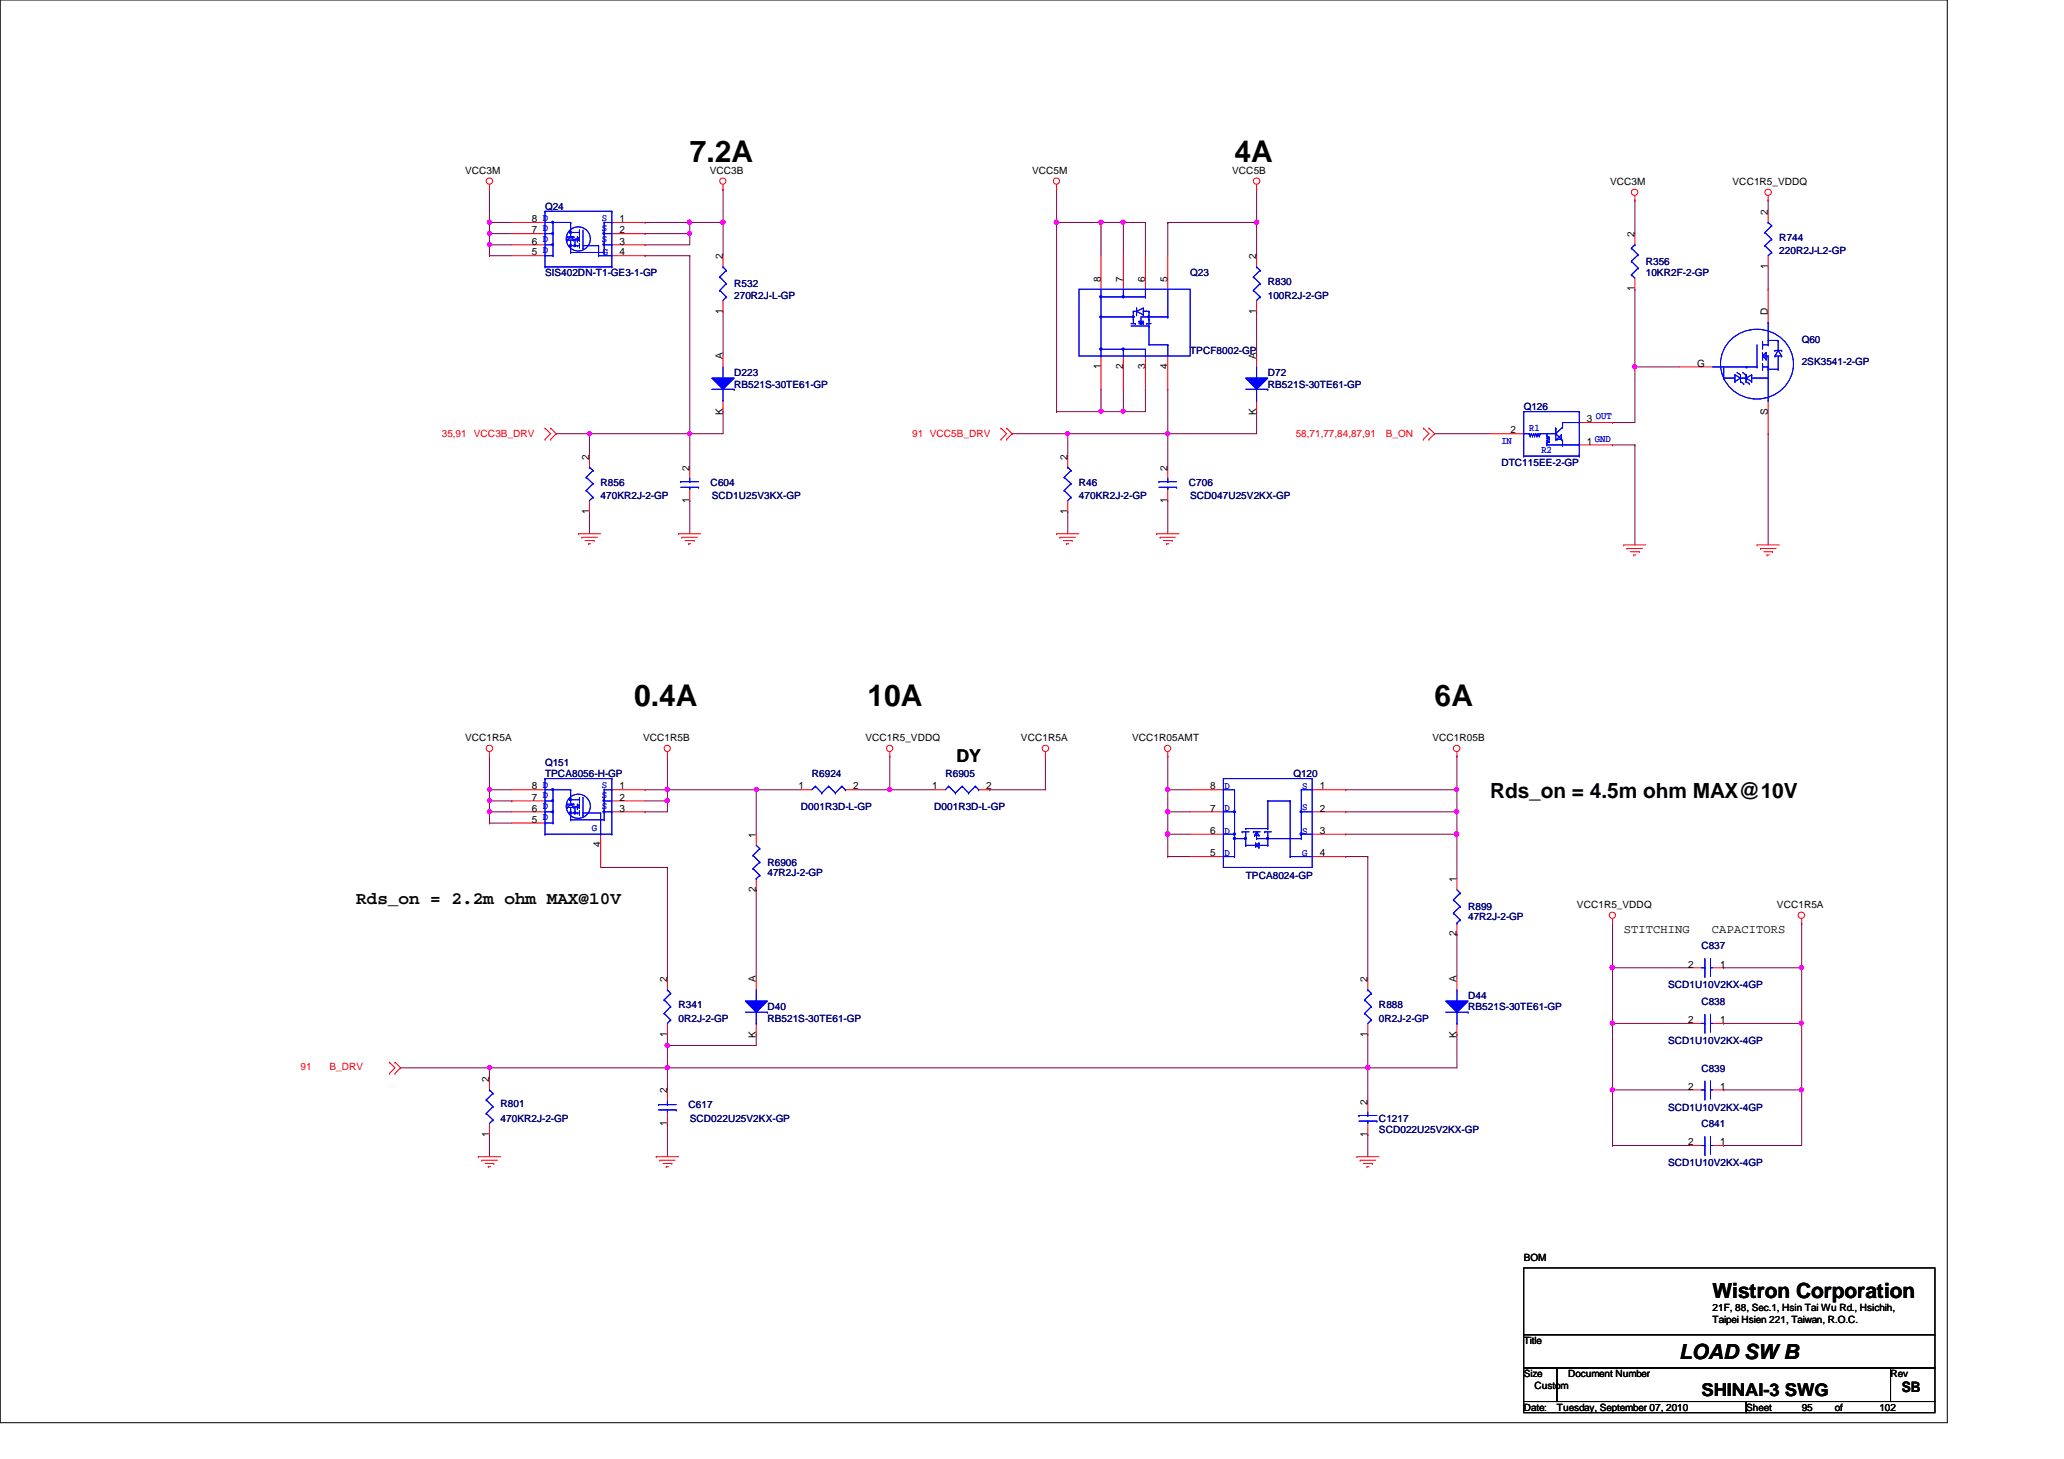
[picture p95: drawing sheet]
<svg xmlns="http://www.w3.org/2000/svg" width="297mm" height="210mm" viewBox="0 0 297 210" stroke-linecap="round" stroke-linejoin="round" font-family="sans-serif">
<defs><g id="words">
<g font-size="4.3">
<text x="99.3" y="23.2">7.2A</text>
<text x="177.7" y="23.2">4A</text>
<text x="91.3" y="101.6">0.4A</text>
<text x="124.8" y="101.6">10A</text>
<text x="206.5" y="101.6">6A</text>
</g>
<g font-size="3">
<text x="214.5" y="114.8">Rds_on = 4.5m ohm MAX@10V</text>
<text x="246.5" y="186.8">Wistron Corporation</text>
<text x="241.7" y="195.6">LOAD SW B</text>
</g>
<g font-size="2.5">
<text x="137.7" y="109.6">DY</text>
<text x="51.3" y="130.1">Rds_on = 2.2m ohm MAX@10V</text>
<text x="244.9" y="200.8">SHINAI-3 SWG</text>
</g>
<text font-size="2.1" x="273.7" y="200.3">SB</text>
<g font-size="1.7">
<text x="233.7" y="134.2">STITCHING</text>
<text x="246.4" y="134.2">CAPACITORS</text>
</g>
<g font-size="1.4">
<text x="66.9" y="25">VCC3M</text>
<text x="102.1" y="25">VCC3B</text>
<text x="148.5" y="25">VCC5M</text>
<text x="177.3" y="25">VCC5B</text>
<text x="231.7" y="26.6">VCC3M</text>
<text x="249.3" y="26.6">VCC1R5_VDDQ</text>
<text x="76.5" y="35.2">6</text>
<text x="76.5" y="33.6">7</text>
<text x="76.5" y="32">8 D</text>
<text x="89.2" y="32">1</text>
<text x="89.2" y="33.6">2</text>
<text x="89.2" y="35.2">3</text>
<text x="235.2" y="34.1" transform="rotate(-90 235.2 34.1)">2</text>
<text x="254.4" y="30.9" transform="rotate(-90 254.4 30.9)">2</text>
<text x="76.5" y="36.7">5 D</text>
<text x="89.2" y="36.7">4</text>
<text x="104" y="37.3" transform="rotate(-90 104 37.3)">2</text>
<text x="158.4" y="40.5" transform="rotate(-90 158.4 40.5)">8</text>
<text x="161.6" y="40.5" transform="rotate(-90 161.6 40.5)">7</text>
<text x="164.8" y="40.5" transform="rotate(-90 164.8 40.5)">6</text>
<text x="168" y="40.5" transform="rotate(-90 168 40.5)">5</text>
<text x="180.8" y="37.3" transform="rotate(-90 180.8 37.3)">2</text>
<text x="235.2" y="41.9" transform="rotate(-90 235.2 41.9)">1</text>
<text x="254.4" y="38.7" transform="rotate(-90 254.4 38.7)">1</text>
<text x="104" y="45.1" transform="rotate(-90 104 45.1)">1</text>
<text x="180.8" y="45.1" transform="rotate(-90 180.8 45.1)">1</text>
<text x="254.4" y="45.3" transform="rotate(-90 254.4 45.3)">D</text>
<text x="104" y="51.7" transform="rotate(-90 104 51.7)">A</text>
<text x="158.4" y="53.1" transform="rotate(-90 158.4 53.1)">1</text>
<text x="161.6" y="53.1" transform="rotate(-90 161.6 53.1)">2</text>
<text x="164.8" y="53.1" transform="rotate(-90 164.8 53.1)">3</text>
<text x="168" y="53.1" transform="rotate(-90 168 53.1)">4</text>
<text x="180.8" y="51.7" transform="rotate(-90 180.8 51.7)">A</text>
<text x="244.3" y="52.7">G</text>
<text x="104" y="59.7" transform="rotate(-90 104 59.7)">K</text>
<text x="180.8" y="59.7" transform="rotate(-90 180.8 59.7)">K</text>
<text x="254.4" y="59.7" transform="rotate(-90 254.4 59.7)">S</text>
<text x="217.4" y="62.4">2</text>
<text x="228.4" y="64">1</text>
<text x="228.4" y="60.7">3</text>
<text x="84.8" y="66.1" transform="rotate(-90 84.8 66.1)">2</text>
<text x="99.2" y="67.7" transform="rotate(-90 99.2 67.7)">2</text>
<text x="153.6" y="66.1" transform="rotate(-90 153.6 66.1)">2</text>
<text x="168" y="67.7" transform="rotate(-90 168 67.7)">2</text>
<text x="84.8" y="73.9" transform="rotate(-90 84.8 73.9)">1</text>
<text x="99.2" y="72.3" transform="rotate(-90 99.2 72.3)">1</text>
<text x="153.6" y="73.9" transform="rotate(-90 153.6 73.9)">1</text>
<text x="168" y="72.3" transform="rotate(-90 168 72.3)">1</text>
<text x="66.9" y="106.6">VCC1R5A</text>
<text x="92.5" y="106.6">VCC1R5B</text>
<text x="124.5" y="106.6">VCC1R5_VDDQ</text>
<text x="146.9" y="106.6">VCC1R5A</text>
<text x="162.9" y="106.6">VCC1R05AMT</text>
<text x="206.2" y="106.6">VCC1R05B</text>
<text x="76.5" y="113.6">8 D</text>
<text x="89.2" y="113.6">1</text>
<text x="114.9" y="113.6">1</text>
<text x="122.8" y="113.6">2</text>
<text x="134.2" y="113.6">1</text>
<text x="141.9" y="113.6">2</text>
<text x="174.2" y="113.6">8</text>
<text x="189.9" y="113.6">1</text>
<text x="76.5" y="118.4">5</text>
<text x="76.5" y="116.8">6 D</text>
<text x="76.5" y="115.2">7</text>
<text x="89.2" y="115.2">2</text>
<text x="89.2" y="116.8">3</text>
<text x="174.2" y="120">6</text>
<text x="174.2" y="116.8">7</text>
<text x="189.9" y="116.8">2</text>
<text x="189.9" y="120">3</text>
<text x="86.4" y="121.9" transform="rotate(-90 86.4 121.9)">4</text>
<text x="108.8" y="120.5" transform="rotate(-90 108.8 120.5)">1</text>
<text x="174.2" y="123.2">5</text>
<text x="189.9" y="123.2">4</text>
<text x="108.8" y="128.3" transform="rotate(-90 108.8 128.3)">2</text>
<text x="209.6" y="126.9" transform="rotate(-90 209.6 126.9)">1</text>
<text x="226.9" y="130.6">VCC1R5_VDDQ</text>
<text x="255.7" y="130.6">VCC1R5A</text>
<text x="209.6" y="134.7" transform="rotate(-90 209.6 134.7)">2</text>
<text x="96" y="141.3" transform="rotate(-90 96 141.3)">2</text>
<text x="108.8" y="141.3" transform="rotate(-90 108.8 141.3)">A</text>
<text x="196.8" y="141.3" transform="rotate(-90 196.8 141.3)">2</text>
<text x="209.6" y="141.3" transform="rotate(-90 209.6 141.3)">A</text>
<text x="242.9" y="139.2">2</text>
<text x="247.6" y="139.2">1</text>
<text x="96" y="149.1" transform="rotate(-90 96 149.1)">1</text>
<text x="108.8" y="149.3" transform="rotate(-90 108.8 149.3)">K</text>
<text x="196.8" y="149.1" transform="rotate(-90 196.8 149.1)">1</text>
<text x="209.6" y="149.3" transform="rotate(-90 209.6 149.3)">K</text>
<text x="242.9" y="147.2">2</text>
<text x="247.6" y="147.2">1</text>
<text x="70.4" y="155.7" transform="rotate(-90 70.4 155.7)">2</text>
<text x="96" y="161.9" transform="rotate(-90 96 161.9)">1</text>
<text x="96" y="157.3" transform="rotate(-90 96 157.3)">2</text>
<text x="196.8" y="158.9" transform="rotate(-90 196.8 158.9)">2</text>
<text x="242.9" y="156.8">2</text>
<text x="247.6" y="156.8">1</text>
<text x="70.4" y="163.5" transform="rotate(-90 70.4 163.5)">1</text>
<text x="196.8" y="163.5" transform="rotate(-90 196.8 163.5)">1</text>
<text x="242.9" y="164.8">2</text>
<text x="247.6" y="164.8">1</text>
<text x="219.3" y="181.4">BOM</text>
<text x="246.5" y="188.6">21F, 88, Sec.1, Hsin Tai Wu Rd., Hsichih,</text>
<text x="246.5" y="190.3">Taipei Hsien 221, Taiwan, R.O.C.</text>
<text x="219.3" y="193.4">Title</text>
<text x="219.3" y="198.2">Size</text>
<text x="219.3" y="203">Date:</text>
<text x="220.8" y="199.8">Custom</text>
<text x="224.1" y="203">Tuesday, September 07, 2010</text>
<text x="225.7" y="198.2">Document Number</text>
<text x="251.3" y="203">Sheet</text>
<text x="259.3" y="203">95</text>
<text x="264.1" y="203">of</text>
<text x="270.5" y="203">102</text>
<text x="272.1" y="198.2">Rev</text>
</g>
<g font-size="1.4" fill="#00f">
<text x="78.1" y="34.8">D</text>
<text x="78.1" y="33.2">D</text>
<text x="78.1" y="31.7">D</text>
<text x="86.6" y="31.7">S</text>
<text x="86.6" y="33.2">S</text>
<text x="86.6" y="34.8">S</text>
<text x="78.1" y="36.4">D</text>
<text x="86.8" y="36.7">G</text>
<text x="216.1" y="63.9">IN</text>
<text x="220.1" y="62">R1</text>
<text x="221.8" y="65.2">R2</text>
<text x="229.5" y="63.6">GND</text>
<text x="229.7" y="60.2">OUT</text>
<text x="78.1" y="113.4">D</text>
<text x="86.6" y="113.4">S</text>
<text x="176.2" y="113.5">D</text>
<text x="187.4" y="113.5">S</text>
<text x="78.1" y="118">D</text>
<text x="78.1" y="114.8">D</text>
<text x="78.1" y="116.4">D</text>
<text x="85.2" y="119.6">G</text>
<text x="86.6" y="114.8">S</text>
<text x="86.6" y="116.4">S</text>
<text x="176.2" y="116.7">D</text>
<text x="176.2" y="119.9">D</text>
<text x="187.4" y="116.5">S</text>
<text x="187.4" y="119.9">S</text>
<text x="176.2" y="123.1">D</text>
<text x="187.4" y="123.1">G</text>
</g>
<g font-size="1.4" fill="#000080">
<text x="78.4" y="30.1">Q24</text>
<text x="256.1" y="34.6">R744</text>
<text x="78.4" y="39.8">SIS402DN-T1-GE3-1-GP</text>
<text x="105.7" y="41.4">R532</text>
<text x="171.3" y="39.8">Q23</text>
<text x="182.5" y="41">R830</text>
<text x="236.9" y="38.1">R356</text>
<text x="236.9" y="39.8">10KR2F-2-GP</text>
<text x="256.1" y="36.6">220R2J-L2-GP</text>
<text x="105.7" y="43">270R2J-L-GP</text>
<text x="182.5" y="43">100R2J-2-GP</text>
<text x="171.3" y="51">TPCF8002-GP</text>
<text x="259.3" y="49.4">Q60</text>
<text x="259.3" y="52.6">2SK3541-2-GP</text>
<text x="105.7" y="54.1">D223</text>
<text x="105.7" y="55.8">RB521S-30TE61-GP</text>
<text x="182.5" y="54.1">D72</text>
<text x="182.5" y="55.8">RB521S-30TE61-GP</text>
<text x="219.3" y="59">Q126</text>
<text x="86.4" y="69.8">R856</text>
<text x="86.4" y="71.8">470KR2J-2-GP</text>
<text x="102.3" y="69.8">C604</text>
<text x="102.4" y="71.8">SCD1U25V3KX-GP</text>
<text x="155.3" y="69.8">R46</text>
<text x="155.3" y="71.8">470KR2J-2-GP</text>
<text x="171.1" y="69.8">C706</text>
<text x="171.3" y="71.8">SCD047U25V2KX-GP</text>
<text x="216.1" y="67">DTC115EE-2-GP</text>
<text x="78.4" y="110.2">Q151</text>
<text x="78.4" y="111.8">TPCA8056-H-GP</text>
<text x="116.8" y="111.8">R6924</text>
<text x="136.1" y="111.8">R6905</text>
<text x="186.1" y="111.8">Q120</text>
<text x="115.3" y="116.6">D001R3D-L-GP</text>
<text x="134.4" y="116.6">D001R3D-L-GP</text>
<text x="110.4" y="124.6">R6906</text>
<text x="110.4" y="126">47R2J-2-GP</text>
<text x="179.3" y="126.5">TPCA8024-GP</text>
<text x="211.3" y="131">R899</text>
<text x="211.3" y="132.4">47R2J-2-GP</text>
<text x="244.9" y="136.6">C837</text>
<text x="211.3" y="143.8">D44</text>
<text x="240.1" y="142.2">SCD1U10V2KX-4GP</text>
<text x="97.7" y="145">R341</text>
<text x="97.7" y="147">0R2J-2-GP</text>
<text x="110.4" y="145.4">D40</text>
<text x="110.4" y="147">RB521S-30TE61-GP</text>
<text x="198.5" y="145">R888</text>
<text x="198.5" y="147">0R2J-2-GP</text>
<text x="211.3" y="145.4">RB521S-30TE61-GP</text>
<text x="244.9" y="144.6">C838</text>
<text x="240.1" y="150.2">SCD1U10V2KX-4GP</text>
<text x="244.9" y="154.2">C839</text>
<text x="72" y="159.3">R801</text>
<text x="72" y="161.4">470KR2J-2-GP</text>
<text x="99.1" y="159.5">C617</text>
<text x="99.3" y="161.4">SCD022U25V2KX-GP</text>
<text x="198.5" y="161.4">C1217</text>
<text x="240.1" y="159.8">SCD1U10V2KX-4GP</text>
<text x="198.5" y="163">SCD022U25V2KX-GP</text>
<text x="240.1" y="167.8">SCD1U10V2KX-4GP</text>
<text x="244.9" y="162.2">C841</text>
</g>
<g font-size="1.4" fill="#f00">
<text x="63.6" y="62.8">35,91</text>
<text x="68.2" y="62.8">VCC3B_DRV</text>
<text x="131.3" y="62.8">91 VCC5B_DRV</text>
<text x="186.5" y="62.8">58,71,77,84,87,91</text>
<text x="199.4" y="62.8">B_ON</text>
<text x="43.3" y="154">91</text>
<text x="47.4" y="154">B_DRV</text>
</g>
</g></defs>
<path d="M0 0h280.2v204.7h-280.2z" fill="none" stroke="#000" stroke-width=".14"/>
<path d="M70.4 33.6h.1M70.4 33.6v1.6" fill="none" stroke="#800040" stroke-width=".14"/>
<circle cx="70.4" cy="35.2" r=".3" fill="#f0f"/>
<circle cx="70.4" cy="35.2" r=".3" fill="none" stroke="#f0f" stroke-width=".14"/>
<circle cx="70.4" cy="33.6" r=".3" fill="#f0f"/>
<circle cx="70.4" cy="33.6" r=".3" fill="none" stroke="#f0f" stroke-width=".14"/>
<path d="M104.1 32h.1M104.1 32v4.8" fill="none" stroke="#800040" stroke-width=".14"/>
<circle cx="104" cy="32" r=".32" fill="#f0f"/>
<circle cx="104" cy="32" r=".32" fill="none" stroke="#f0f" stroke-width=".14"/>
<path d="M70.4 153.6h.1M70.4 153.6v1.6M96.1 150.4h.1M96.1 150.4v3.2" fill="none" stroke="#800040" stroke-width=".14"/>
<circle cx="96" cy="150.4" r=".31" fill="#f0f"/>
<circle cx="96" cy="150.4" r=".31" fill="none" stroke="#f0f" stroke-width=".14"/>
<path d="M70.4 108.8h.1M70.4 108.8v4.8M108.8 113.6h.1M108.8 113.6v6.4M108.8 128h.1M108.8 128v12.8" fill="none" stroke="#800040" stroke-width=".14"/>
<circle cx="70.4" cy="113.6" r=".3" fill="#f0f"/>
<circle cx="70.4" cy="113.6" r=".3" fill="none" stroke="#f0f" stroke-width=".14"/>
<path d="M96.1 153.6h.1M96.1 153.6h100.7" fill="none" stroke="#800040" stroke-width=".14"/>
<circle cx="196.8" cy="153.6" r=".3" fill="#f0f"/>
<circle cx="196.8" cy="153.6" r=".3" fill="none" stroke="#f0f" stroke-width=".14"/>
<circle cx="96" cy="153.6" r=".31" fill="#f0f"/>
<circle cx="96" cy="153.6" r=".31" fill="none" stroke="#f0f" stroke-width=".14"/>
<path d="M70.4 153.6h.1M70.4 153.6h25.7" fill="none" stroke="#800040" stroke-width=".14"/>
<circle cx="70.4" cy="153.6" r=".3" fill="#f0f"/>
<circle cx="70.4" cy="153.6" r=".3" fill="none" stroke="#f0f" stroke-width=".14"/>
<path d="M96.1 113.6h.1M96.1 113.6h12.7M57.7 153.6h.1M57.7 153.6h12.7M70.4 163.2h.1M70.4 163.2v3.2" fill="none" stroke="#800040" stroke-width=".14"/>
<circle cx="108.8" cy="113.6" r=".3" fill="#f0f"/>
<circle cx="108.8" cy="113.6" r=".3" fill="none" stroke="#f0f" stroke-width=".14"/>
<path d="M161.7 32h.1M161.7 32v4.8M158.5 59.2h.1M158.5 59.2h3.2M180.8 44.8h.1M180.8 44.8v6.4M153.7 62.4h.1M153.7 62.4v3.2" fill="none" stroke="#800040" stroke-width=".14"/>
<circle cx="158.5" cy="59.2" r=".3" fill="#f0f"/>
<circle cx="158.5" cy="59.2" r=".3" fill="none" stroke="#f0f" stroke-width=".14"/>
<path d="M152.1 32h.1M152.1 32h6.4M158.5 32h.1M158.5 32v4.8M180.8 32h.1M180.8 32v4.8M161.7 56h.1M161.7 56v3.2" fill="none" stroke="#800040" stroke-width=".14"/>
<circle cx="180.8" cy="32" r=".31" fill="#f0f"/>
<circle cx="180.8" cy="32" r=".31" fill="none" stroke="#f0f" stroke-width=".14"/>
<path d="M158.5 32h.1M158.5 32h3.2" fill="none" stroke="#800040" stroke-width=".14"/>
<circle cx="158.4" cy="32" r=".31" fill="#f0f"/>
<circle cx="158.4" cy="32" r=".31" fill="none" stroke="#f0f" stroke-width=".14"/>
<path d="M152.1 27.2h.1M152.1 32h.1M152.1 27.2v32" fill="none" stroke="#800040" stroke-width=".14"/>
<circle cx="152" cy="32" r=".32" fill="#f0f"/>
<circle cx="152" cy="32" r=".32" fill="none" stroke="#f0f" stroke-width=".14"/>
<path d="M153.7 62.4h.1M153.7 62.4h14.4" fill="none" stroke="#800040" stroke-width=".14"/>
<circle cx="168" cy="62.4" r=".31" fill="#f0f"/>
<circle cx="168" cy="62.4" r=".31" fill="none" stroke="#f0f" stroke-width=".14"/>
<circle cx="153.6" cy="62.4" r=".3" fill="#f0f"/>
<circle cx="153.6" cy="62.4" r=".3" fill="none" stroke="#f0f" stroke-width=".14"/>
<g fill="none" stroke="#800040" stroke-width=".14">
<path d="M164.8 32h.1M164.8 32v4.8M168.1 32h.1M168.1 32v4.8M161.7 59.2h.1M161.7 59.2h3.1M145.7 62.4h.1M145.7 62.4h8M153.7 73.6h.1M153.7 73.6v3.2M168.1 72h.1M168.1 62.4h.1"/>
<path d="M168.1 62.4v4.8M168.1 72v4.8"/>
</g>
<circle cx="161.6" cy="59.2" r=".3" fill="#f0f"/>
<circle cx="161.6" cy="59.2" r=".3" fill="none" stroke="#f0f" stroke-width=".14"/>
<path d="M161.7 32h.1M161.7 32h3.1M164.8 56h.1M164.8 56v3.2" fill="none" stroke="#800040" stroke-width=".14"/>
<circle cx="161.6" cy="32" r=".31" fill="#f0f"/>
<circle cx="161.6" cy="32" r=".31" fill="none" stroke="#f0f" stroke-width=".14"/>
<g fill="none" stroke="#800040" stroke-width=".14">
<path d="M168.1 32h.1M180.8 27.2h.1M180.8 27.2v4.8h-12.7M104.1 59.2h.1M104.1 59.2v3.2h-4.8M152.1 59.2h.1M158.5 56h.1M158.5 56v3.2h-6.4M168.1 56h.1M168.1 56v6.4M180.8 59.2h.1M180.8 59.2v3.2h-12.7"/>
<path d="M80 62.4h.1M80 62.4h4.8M84.8 62.4h.1M84.8 73.6h.1M84.8 62.4v3.2M84.8 73.6v3.2M99.3 72h.1M99.3 62.4h.1M99.3 72v4.8M168.1 62.4h.1M168.1 116.8h.1M168.1 116.8v3.2"/>
<path d="M209.7 134.4h.1M209.7 134.4v6.4M209.7 148.8h.1M209.7 148.8v4.8"/>
</g>
<circle cx="168" cy="116.8" r=".31" fill="#f0f"/>
<circle cx="168" cy="116.8" r=".31" fill="none" stroke="#f0f" stroke-width=".14"/>
<g fill="none" stroke="#800040" stroke-width=".14">
<path d="M168.1 113.6h.1M168.1 108.8h.1M168.1 116.8h.1M168.1 113.6h3.2M168.1 108.8v8M168.1 116.8h3.2M168.1 123.2h.1M168.1 120h.1M168.1 123.2h3.2M168.1 120h3.2M96.1 150.4h.1M96.1 148.8h.1"/>
<path d="M96.1 148.8v1.6M108.8 148.8h.1M108.8 148.8v1.6h-12.7"/>
</g>
<circle cx="168" cy="113.6" r=".31" fill="#f0f"/>
<circle cx="168" cy="113.6" r=".31" fill="none" stroke="#f0f" stroke-width=".14"/>
<path d="M168.1 120h.1M168.1 120v3.2" fill="none" stroke="#800040" stroke-width=".14"/>
<circle cx="168" cy="120" r=".32" fill="#f0f"/>
<circle cx="168" cy="120" r=".32" fill="none" stroke="#f0f" stroke-width=".14"/>
<path d="M193.7 123.2h.1M193.7 123.2h3.1M196.8 123.2h.1M196.8 123.2v17.6M209.7 120h.1M209.7 120v6.4" fill="none" stroke="#800040" stroke-width=".14"/>
<circle cx="209.6" cy="120" r=".31" fill="#f0f"/>
<circle cx="209.6" cy="120" r=".31" fill="none" stroke="#f0f" stroke-width=".14"/>
<path d="M70.4 35.2h.1M70.4 33.6h.1M70.4 32h.1M70.4 35.2h3.3M70.4 33.6h3.3M70.4 32v1.6M196.8 148.8h.1M196.8 148.8v4.8" fill="none" stroke="#800040" stroke-width=".14"/>
<circle cx="70.4" cy="32" r=".31" fill="#f0f"/>
<circle cx="70.4" cy="32" r=".31" fill="none" stroke="#f0f" stroke-width=".14"/>
<path d="M70.4 32h.1M70.4 27.2h.1M70.4 32h3.3M70.4 27.2v4.8M92.8 32h.1M92.8 32h6.5M99.3 32h.1M99.3 32v1.6" fill="none" stroke="#800040" stroke-width=".14"/>
<circle cx="99.2" cy="33.6" r=".3" fill="#f0f"/>
<circle cx="99.2" cy="33.6" r=".3" fill="none" stroke="#f0f" stroke-width=".14"/>
<circle cx="99.2" cy="32" r=".31" fill="#f0f"/>
<circle cx="99.2" cy="32" r=".31" fill="none" stroke="#f0f" stroke-width=".14"/>
<path d="M92.8 35.2h.1M92.8 33.6h.1M92.8 36.8h.1M92.8 33.6h6.5M92.8 36.8h6.5M99.3 33.6h.1M99.3 32h.1M99.3 33.6v1.6h-6.5M99.3 32h4.8M99.3 62.4h.1M99.3 62.4v4.8" fill="none" stroke="#800040" stroke-width=".14"/>
<circle cx="99.2" cy="62.4" r=".3" fill="#f0f"/>
<circle cx="99.2" cy="62.4" r=".3" fill="none" stroke="#f0f" stroke-width=".14"/>
<path d="M70.4 36.8h.1M70.4 35.2h.1M70.4 36.8h3.3M70.4 35.2v1.6M104.1 44.8h.1M104.1 44.8v6.4M196.8 153.6h.1M196.8 153.6h12.9" fill="none" stroke="#800040" stroke-width=".14"/>
<circle cx="196.8" cy="153.6" r=".3" fill="#f0f"/>
<circle cx="196.8" cy="153.6" r=".3" fill="none" stroke="#f0f" stroke-width=".14"/>
<path d="M99.3 36.8h.1M99.3 36.8v25.6h-14.5M84.8 62.4h.1" fill="none" stroke="#800040" stroke-width=".14"/>
<circle cx="84.8" cy="62.4" r=".3" fill="#f0f"/>
<circle cx="84.8" cy="62.4" r=".3" fill="none" stroke="#f0f" stroke-width=".14"/>
<path d="M193.7 113.6h.1M193.7 113.6h16M196.8 153.6h.1M196.8 153.6v4.8M196.8 163.2h.1M196.8 163.2v3.2" fill="none" stroke="#800040" stroke-width=".14"/>
<circle cx="209.6" cy="113.6" r=".3" fill="#f0f"/>
<circle cx="209.6" cy="113.6" r=".3" fill="none" stroke="#f0f" stroke-width=".14"/>
<path d="M128.1 113.6h.1M128.1 113.6h6.3M142.4 113.6h.1M150.4 108.8h.1M150.4 108.8v4.8h-8M193.7 116.8h.1M193.7 116.8h16M209.7 113.6h.1M209.7 116.8h.1M209.7 113.6v6.4h-16M193.7 120h.1" fill="none" stroke="#800040" stroke-width=".14"/>
<circle cx="209.6" cy="116.8" r=".3" fill="#f0f"/>
<circle cx="209.6" cy="116.8" r=".3" fill="none" stroke="#f0f" stroke-width=".14"/>
<path d="M248.1 147.2h.1M248.1 147.2h11.2M259.3 156.8h.1M259.3 156.8v8" fill="none" stroke="#800040" stroke-width=".14"/>
<circle cx="259.2" cy="156.8" r=".3" fill="#f0f"/>
<circle cx="259.2" cy="156.8" r=".3" fill="none" stroke="#f0f" stroke-width=".14"/>
<path d="M232.1 139.2h.1M232.1 139.2v8" fill="none" stroke="#800040" stroke-width=".14"/>
<circle cx="232.1" cy="139.2" r=".31" fill="#f0f"/>
<circle cx="232.1" cy="139.2" r=".31" fill="none" stroke="#f0f" stroke-width=".14"/>
<path d="M259.3 132.8h.1M259.3 132.8v6.4M232.1 164.8h.1M232.1 164.8h11.2" fill="none" stroke="#800040" stroke-width=".14"/>
<circle cx="259.2" cy="139.2" r=".3" fill="#f0f"/>
<circle cx="259.2" cy="139.2" r=".3" fill="none" stroke="#f0f" stroke-width=".14"/>
<path d="M259.3 139.2h.1M259.3 139.2v8" fill="none" stroke="#800040" stroke-width=".14"/>
<circle cx="259.2" cy="139.2" r=".3" fill="#f0f"/>
<circle cx="259.2" cy="139.2" r=".3" fill="none" stroke="#f0f" stroke-width=".14"/>
<path d="M232.1 156.8h.1M232.1 156.8h11.2M232.1 156.8v8" fill="none" stroke="#800040" stroke-width=".14"/>
<circle cx="232.1" cy="156.8" r=".31" fill="#f0f"/>
<circle cx="232.1" cy="156.8" r=".31" fill="none" stroke="#f0f" stroke-width=".14"/>
<path d="M232.1 132.8h.1M232.1 132.8v6.4" fill="none" stroke="#800040" stroke-width=".14"/>
<circle cx="232.1" cy="139.2" r=".31" fill="#f0f"/>
<circle cx="232.1" cy="139.2" r=".31" fill="none" stroke="#f0f" stroke-width=".14"/>
<path d="M232.1 139.2h.1M232.1 139.2h11.2M248.1 139.2h.1M248.1 139.2h11.2M232.1 147.2h.1M232.1 147.2h11.2M232.1 147.2v9.6M248.1 156.8h.1M248.1 156.8h11.2M248.1 164.8h.1M248.1 164.8h11.2" fill="none" stroke="#800040" stroke-width=".14"/>
<circle cx="232.1" cy="147.2" r=".31" fill="#f0f"/>
<circle cx="232.1" cy="147.2" r=".31" fill="none" stroke="#f0f" stroke-width=".14"/>
<path d="M259.3 147.2h.1M259.3 147.2v9.6" fill="none" stroke="#800040" stroke-width=".14"/>
<circle cx="259.2" cy="147.2" r=".3" fill="#f0f"/>
<circle cx="259.2" cy="147.2" r=".3" fill="none" stroke="#f0f" stroke-width=".14"/>
<path d="M235.3 52.8h.1M235.3 52.8v8h-3.2M232.1 60.8h.1" fill="none" stroke="#800040" stroke-width=".14"/>
<circle cx="235.2" cy="52.8" r=".3" fill="#f0f"/>
<circle cx="235.2" cy="52.8" r=".3" fill="none" stroke="#f0f" stroke-width=".14"/>
<g fill="none" stroke="#800040" stroke-width=".14">
<path d="M104.1 27.2h.1M104.1 27.2v4.8M235.3 28.8h.1M235.3 28.8v4.8M254.5 28.8h.1M254.5 28.8v1.6M254.5 38.4v3.2M235.3 52.8h.1M235.3 41.6h.1M235.3 41.6v11.2M235.3 52.8h6.4M254.5 41.6h.1"/>
<path d="M206.5 62.4h.1M206.5 62.4h8M232.1 64h.1M232.1 64h3.2M235.3 64h.1M235.3 64v14.4M254.5 62.4h.1M254.5 62.4v16M70.4 116.8h.1M70.4 113.6h.1M70.4 115.2h.1M70.4 113.6h3.3"/>
<path d="M70.4 116.8h3.3M70.4 115.2v1.6M92.8 113.6h.1M92.8 116.8h.1M92.8 113.6h3.3M96.1 115.2h.1M96.1 115.2v1.6h-3.3M128.1 108.8h.1M128.1 108.8v4.8M209.7 108.8h.1M209.7 108.8v4.8M96.1 124.8h.1"/>
<path d="M96.1 124.8v16M96.1 153.6h.1M96.1 153.6v3.2M96.1 161.6h.1M96.1 161.6v4.8"/>
</g>
<circle cx="96" cy="115.2" r=".31" fill="#f0f"/>
<circle cx="96" cy="115.2" r=".31" fill="none" stroke="#f0f" stroke-width=".14"/>
<path d="M96.1 108.8h.1M96.1 108.8v4.8M123.3 113.6h4.8M128.1 113.6h.1" fill="none" stroke="#800040" stroke-width=".14"/>
<circle cx="128" cy="113.6" r=".31" fill="#f0f"/>
<circle cx="128" cy="113.6" r=".31" fill="none" stroke="#f0f" stroke-width=".14"/>
<path d="M92.8 115.2h3.3M96.1 115.2h.1M96.1 113.6h.1M96.1 113.6v1.6M108.8 113.6h.1M108.8 113.6h6.5" fill="none" stroke="#800040" stroke-width=".14"/>
<circle cx="96" cy="113.6" r=".31" fill="#f0f"/>
<circle cx="96" cy="113.6" r=".31" fill="none" stroke="#f0f" stroke-width=".14"/>
<path d="M70.4 118.4h.1M70.4 116.8h.1M70.4 118.4h3.3M70.4 116.8v1.6M86.4 124.8h9.7M96.1 124.8h.1" fill="none" stroke="#800040" stroke-width=".14"/>
<circle cx="70.4" cy="116.8" r=".3" fill="#f0f"/>
<circle cx="70.4" cy="116.8" r=".3" fill="none" stroke="#f0f" stroke-width=".14"/>
<path d="M70.4 115.2h3.3M73.7 115.2h.1" fill="none" stroke="#800040" stroke-width=".14"/>
<circle cx="70.4" cy="115.2" r=".3" fill="#f0f"/>
<circle cx="70.4" cy="115.2" r=".3" fill="none" stroke="#f0f" stroke-width=".14"/>
<path d="M70.4 113.6h.1M70.4 113.6v1.6" fill="none" stroke="#800040" stroke-width=".14"/>
<g fill="none" stroke="#f00" stroke-width=".14">
<path d="M70.4 27.2h.1M70.4 26.5v.7M104.1 27.2h.1M104.1 26.5v.7M152.1 27.2h.1M152.1 26.5v.7M180.8 27.2h.1M180.8 26.5v.7M235.3 28.8h.1M235.3 28.2v.6M254.5 28.8h.1M254.5 28.2v.6"/>
<path d="M180.8 51.2v1.6M180.8 57.6v1.6M78.4 61.6h.1M78.4 63.2h.1M78.4 61.6l.8 .8-.8 .8M79.2 63.2h.1M79.2 61.6h.1M79.2 61.6l.8 .8-.8 .8M83.3 76.8h.1M83.3 76.8h3.1M83.7 77.3h.1M83.7 77.3h2.3"/>
<path d="M84.2 77.8h1.3M84.7 78.2h.1M84.7 78.2h.3M85.5 77.8h.1M97.7 76.8h.1M97.7 76.8h3.1M98.1 77.3h.1M98.1 77.3h2.3M98.6 77.8h1.3M99.1 78.2h.1M99.1 78.2h.3M99.9 77.8h.1"/>
<path d="M144.1 61.6h.1M144.1 63.2h.1M144.1 61.6l.8 .8-.8 .8M144.9 63.2h.1M144.9 61.6h.1M144.9 61.6l.8 .8-.8 .8M152.1 76.8h.1M152.1 76.8h3.2M152.5 77.3h.1M152.5 77.3h2.3M153 77.8h1.3M153.5 78.2h.1"/>
<path d="M153.5 78.2h.3M153.7 65.6v1.6M153.7 72v1.6M154.3 77.8h.1M166.5 76.8h.1M166.5 76.8h3.2M167 77.3h.1M167 77.3h2.2M167.4 77.8h1.3M167.9 78.2h.1M167.9 78.2h.3M168.7 77.8h.1"/>
<path d="M204.8 61.6h.1M204.8 63.2h.1M204.8 61.6l.9 .8-.9 .8M205.7 63.2h.1M205.7 61.6h.1M205.7 61.6l.8 .8-.8 .8M233.7 78.4h.1M233.7 78.4h3.2M234.1 78.9h.1M234.1 78.9h2.3M234.6 79.4h1.3M235.1 79.8h.1"/>
<path d="M235.1 79.8h.3M235.9 79.4h.1M252.9 78.4h.1M252.9 78.4h3.2M253.4 78.9h.1M253.4 78.9h2.2M253.8 79.4h1.3M254.3 79.8h.1M254.3 79.8h.3M255.1 79.4h.1M70.4 108.8h.1M70.4 108.2v.6"/>
<path d="M96.1 108.8h.1M96.1 108.2v.6M128.1 108.8h.1M128.1 108.2v.6M150.4 108.8h.1M150.4 108.2v.6M168.1 108.8h.1M168.1 108.2v.6M209.7 108.8h.1M209.7 108.2v.6M232.1 132.8h.1M232.1 132.2v.6"/>
<path d="M243.3 139.2h1.6M246.5 139.2h1.6M259.3 132.8h.1M259.3 132.2v.6M56 152.8h.1M56 154.4h.1M56 152.8l.9 .8-.9 .8M56.9 154.4h.1M56.9 152.8h.1M56.9 152.8l.8 .8-.8 .8M68.8 166.4h.1M68.8 166.4h3.2"/>
<path d="M69.3 166.9h.1M69.3 166.9h2.3M69.8 167.4h1.3M70.3 167.9h.1M70.3 167.9h.3M71.1 167.4h.1M94.4 166.4h.1M94.4 166.4h3.3M95 166.9h.1M95 166.9h2.2M95.4 167.4h1.3M95.9 167.9h.1"/>
<path d="M95.9 167.9h.3M96.7 167.4h.1M195.3 166.4h.1M195.3 166.4h3.2M195.7 166.9h.1M195.7 166.9h2.3M196.2 167.4h1.3M196.7 167.9h.1M196.7 167.9h.3M197.5 167.4h.1"/>
<circle cx="70.4" cy="26.1" r=".46"/>
<circle cx="104" cy="26.1" r=".45"/>
<circle cx="152" cy="26.1" r=".45"/>
<circle cx="180.8" cy="26.1" r=".46"/>
<circle cx="235.2" cy="27.7" r=".46"/>
<circle cx="254.5" cy="27.7" r=".46"/>
<circle cx="70.4" cy="107.7" r=".46"/>
<circle cx="96" cy="107.7" r=".45"/>
<circle cx="128" cy="107.7" r=".45"/>
<circle cx="150.5" cy="107.7" r=".46"/>
<circle cx="168" cy="107.7" r=".45"/>
<circle cx="209.6" cy="107.7" r=".46"/>
<circle cx="232" cy="131.7" r=".45"/>
<circle cx="259.2" cy="131.7" r=".46"/>
</g>
<path d="M219.3 182.4h59.2v9.6h-59.2zM219.3 192h59.2v4.8h-59.2zM219.3 196.8h4.8v4.8h-4.8zM224.1 196.8h48v4.8h-48zM272.1 196.8h6.4v4.8h-6.4zM219.3 201.6h32v1.6h-32zM251.3 201.6h27.2v1.6h-27.2z" fill="none" stroke="#000" stroke-width=".14"/>
<g fill="none" stroke="#00f" stroke-width=".14">
<path d="M153.2 70.6h.1M153.2 68.7h.1M153.2 70.6l.9 .9M153.2 68.7l.9 .9M153.7 67.2h.1M153.7 67.2l.4 .5M154.1 71.5h.1M154.1 69.6h.1M154.1 67.7h.1M154.1 71.5l-.4 .5M154.1 69.6l-.9 1M154.1 67.7l-.9 1"/>
<path d="M244.9 139.2h.5M245.4 139.2h.1M245.4 137.9v2.6M246.2 139.2h.1M246.2 137.9h.1M246.2 139.2h.3M246.2 137.9v2.6M245.4 140.5h.1"/>
</g>
<path d="M179.3 54.4h3.2l-1.7 1.6z" fill="#00f"/>
<path d="M179.3 54.4h3.2l-1.7 1.6zM179.3 56h3.2M180.8 54.4h.1M180.8 57.6h.1M180.8 52.8v1.6M180.8 56v1.6M182.5 56h.1" fill="none" stroke="#00f" stroke-width=".14"/>
<path d="M179.3 54.4h3.2l-1.7 1.6z" fill="#00f"/>
<g fill="none" stroke="#00f" stroke-width=".14">
<path d="M254 35.3h.1M254 33.4h.1M254 35.3l1 1M254 33.4l1 1M254.5 32h.1M254.5 32l.5 .5M255 36.3h.1M255 34.4h.1M255 32.5h.1M255 36.3l-.5 .5M255 34.4l-1 .9M255 32.5l-1 .9"/>
<path d="M179.3 54.4h3.2l-1.7 1.6zM179.3 56h3.2M180.8 54.4h.1M180.8 57.6h.1M180.8 52.8v1.6M180.8 56v1.6M182.5 56h.1"/>
</g>
<path d="M254.5 30.4v1.6M254.5 36.8v1.6M209.7 140.8v1.6M209.7 147.2v1.6" fill="none" stroke="#f00" stroke-width=".14"/>
<path d="M208.1 144h3.2l-1.6 1.6z" fill="#00f"/>
<path d="M208.1 144h3.2l-1.6 1.6zM208.1 145.6h3.2M209.7 144h.1M209.7 147.2h.1M209.7 142.4v1.6M209.7 145.6v1.6M211.3 145.6h.1" fill="none" stroke="#00f" stroke-width=".14"/>
<path d="M208.1 144h3.2l-1.6 1.6z" fill="#00f"/>
<g fill="none" stroke="#00f" stroke-width=".14">
<path d="M98 69.3h.1M98 70.1h2.5M98 69.3h2.5M99.3 70.1h.1M99.3 69.3h.1M99.3 68.8v.5M99.3 70.1v.3M100.5 70.1h.1M78.4 118.4h.1M78.4 113.6h3.7M78.4 118.4h1.2M79.6 118.4h.1"/>
<path d="M79.6 113.6v4.8M81.7 115.7h.1M81.7 116.2h.1M81.7 115.7h.9M81.7 116.2h.9M82.1 115.7h.1M82.1 116.7h.1M82.1 117h.1M82.1 117.9h.1M82.1 113.6h.1M82.1 115.7l.5 .5M82.1 115.7l-.4 .5"/>
<path d="M82.1 113.6v2.1M82.1 116.2v1.7M82.1 117h1.3M82.1 117.9h4.8M82.1 115.1h1.3M82.6 115.7h.1M82.6 116.2h.1M82.8 116h.1M82.8 117h.1M82.8 116h.3M82.8 116v1M82.9 116h.1"/>
<path d="M83.1 117h.1M83.1 115.7h.1M83.1 116.2h.1M83.1 116.3h.1M83.1 115.7l.3 .3M83.1 115.7v.6M83.4 117h.1M83.4 116.7h.1M83.4 115.7h.1M83.4 116h.1M83.4 115.1h.1M83.4 114.7h.1"/>
<path d="M83.4 115.4h.1M83.4 114.7v.7M83.4 115.7v.6M83.4 116.7v.6M83.4 116l-.3 .3M83.9 117.3h.1M83.9 117h2.5M83.9 114.7v2.6M86.4 117h.1M86.4 117v3M86.9 117.9h.1M86.9 113.6h.1"/>
<path d="M86.9 115.2h.1M86.9 113.6v4.3M86.9 113.6h1.1M86.9 116.8h1.1M86.9 115.2h1.1M88 113.6h.1M88 116.8h.1M86.4 120h.1M208.1 144h3.2l-1.6 1.6zM208.1 145.6h3.2M209.7 144h.1M209.7 147.2h.1"/>
<path d="M209.7 142.4v1.6M209.7 145.6v1.6M211.3 145.6h.1"/>
<circle cx="83.2" cy="116" r="1.74"/>
</g>
<path d="M99.3 67.2v1.6M99.3 70.4v1.6M73.7 113.6h4.7M73.7 115.2h4.7M73.7 116.8h4.7M73.7 118.4h4.7M88 113.6h4.8M88 115.2h4.8M88 116.8h4.8M86.4 120v4.8" fill="none" stroke="#f00" stroke-width=".14"/>
<path d="M86.8 115.1h.2v.2h-.2z" fill-rule="evenodd" fill="#00f"/>
<path d="M86.8 115.1h.2v.2h-.2z" fill="none" stroke="#00f" stroke-width=".14"/>
<path d="M86.8 116.7h.2v.2h-.2z" fill-rule="evenodd" fill="#00f"/>
<path d="M86.8 116.7h.2v.2h-.2z" fill="none" stroke="#00f" stroke-width=".14"/>
<path d="M79.4 116.7h.2v.2h-.2z" fill-rule="evenodd" fill="#00f"/>
<path d="M79.4 116.7h.2v.2h-.2z" fill="none" stroke="#00f" stroke-width=".14"/>
<path d="M79.4 115.1h.2v.2h-.2z" fill-rule="evenodd" fill="#00f"/>
<path d="M78.4 115.2h.1M78.4 112h.1M78.4 115.2h1.2M78.4 112h9.6M78.4 112v8M79.4 115.1h.2v.2h-.2zM88 112h.1M88 112v8M78.4 120h.1M78.4 120h9.6M88 120h.1" fill="none" stroke="#00f" stroke-width=".14"/>
<path d="M82.6 116.8h.2v.2h-.2z" fill-rule="evenodd" fill="#00f"/>
<path d="M82.6 116.8h.2v.2h-.2z" fill="none" stroke="#00f" stroke-width=".14"/>
<path d="M82 116.8h.2v.2h-.2z" fill-rule="evenodd" fill="#00f"/>
<path d="M82 116.8h.2v.2h-.2z" fill="none" stroke="#00f" stroke-width=".14"/>
<path d="M82 114.9h.2v.2h-.2z" fill-rule="evenodd" fill="#00f"/>
<path d="M82 114.9h.2v.2h-.2z" fill="none" stroke="#00f" stroke-width=".14"/>
<path d="M79.4 113.5l.3 .1-.2 .1z" fill-rule="evenodd" fill="#00f"/>
<g fill="none" stroke="#00f" stroke-width=".14">
<path d="M78.4 116.8h.1M78.4 118.4h.1M78.4 116.8h1.2M78.4 113.6h3.7M78.4 118.4h1.2M79.4 113.5l.3 .1-.2 .1zM79.6 118.4h.1M79.6 113.6v4.8M81.7 115.7h.1M81.7 116.2h.1M81.7 115.7h.9M81.7 116.2h.9"/>
<path d="M82.1 115.7h.1M82.1 116.7h.1M82.1 117h.1M82.1 117.9h.1M82.1 113.6h.1M82.1 115.7l.5 .5M82.1 115.7l-.4 .5M82.1 113.6v2.1M82.1 116.2v1.7M82.1 117h1.3M82.1 117.9h4.8M82.1 115.1h1.3"/>
<path d="M82.6 115.7h.1M82.6 116.2h.1M82.8 116h.1M82.8 117h.1M82.8 116h.3M82.8 116v1M82.9 116h.1M83.1 117h.1M83.1 115.7h.1M83.1 116.2h.1M83.1 116.3h.1M83.1 115.7l.3 .3"/>
<path d="M83.1 115.7v.6M83.4 117h.1M83.4 116.7h.1M83.4 115.7h.1M83.4 116h.1M83.4 115.1h.1M83.4 114.7h.1M83.4 115.4h.1M83.4 114.7v.7M83.4 115.7v.6M83.4 116.7v.6M83.4 116l-.3 .3"/>
<path d="M83.9 117.3h.1M83.9 117h2.5M83.9 114.7v2.6M86.4 117h.1M86.4 117v3M86.9 117.9h.1M86.9 113.6h.1M86.9 115.2h.1M86.9 116.8h1.1M86.9 113.6v4.3M86.9 113.6h1.1M86.9 115.2h1.1"/>
<path d="M88 113.6h.1M88 116.8h.1M86.4 120h.1"/>
<circle cx="83.2" cy="116" r="1.74"/>
</g>
<path d="M86.8 115.1h.2v.2h-.2z" fill-rule="evenodd" fill="#00f"/>
<path d="M86.8 115.1h.2v.2h-.2z" fill="none" stroke="#00f" stroke-width=".14"/>
<path d="M86.8 116.7h.2v.2h-.2z" fill-rule="evenodd" fill="#00f"/>
<path d="M86.8 116.7h.2v.2h-.2z" fill="none" stroke="#00f" stroke-width=".14"/>
<path d="M79.4 116.7h.2v.2h-.2z" fill-rule="evenodd" fill="#00f"/>
<path d="M79.4 116.7h.2v.2h-.2z" fill="none" stroke="#00f" stroke-width=".14"/>
<path d="M79.4 115.1h.2v.2h-.2z" fill-rule="evenodd" fill="#00f"/>
<path d="M78.4 115.2h.1M78.4 112h.1M78.4 115.2h1.2M78.4 112h9.6M78.4 112v8M79.4 115.1h.2v.2h-.2zM88 112h.1M88 112v8M78.4 120h.1M78.4 120h9.6M88 120h.1" fill="none" stroke="#00f" stroke-width=".14"/>
<path d="M82.6 116.8h.2v.2h-.2z" fill-rule="evenodd" fill="#00f"/>
<path d="M82.6 116.8h.2v.2h-.2z" fill="none" stroke="#00f" stroke-width=".14"/>
<path d="M82 116.8h.2v.2h-.2z" fill-rule="evenodd" fill="#00f"/>
<path d="M82 116.8h.2v.2h-.2z" fill="none" stroke="#00f" stroke-width=".14"/>
<path d="M82 114.9h.2v.2h-.2z" fill-rule="evenodd" fill="#00f"/>
<path d="M82 114.9h.2v.2h-.2z" fill="none" stroke="#00f" stroke-width=".14"/>
<path d="M79.4 113.5l.3 .1-.2 .1z" fill-rule="evenodd" fill="#00f"/>
<g fill="none" stroke="#00f" stroke-width=".14">
<path d="M158.5 51.2h.1M158.5 42.7h6.3M158.5 41.6v9.6M158.5 50.2h6.3M158.5 45.6h4.6M161.7 42.7h.1M161.7 51.2h.1M161.7 41.6v1.1M161.7 50.2v1M162.8 46.6h.6M162.8 46.9h2.6M163.1 44.8h.1"/>
<path d="M163.1 45.9h.1M163.1 45.6h.1M163.1 44.8h.5M163.1 44.8v1.8M163.4 46.6h.1M163.6 45.3h.1M163.6 44.3h.1M163.6 44.8h.1M163.6 44.3v1M163.6 44.8l.9 .5M163.9 46.2h.1M163.9 46.6h.6"/>
<path d="M163.9 46.2l.3 .4M163.9 46.2h.6M164.2 46.6h.1M164.5 46.6h.1M164.5 44.8h.1M164.5 44.3h.1M164.5 45.3h.1M164.5 46.2h.1M164.5 44.8h.9M164.5 44.3v1M164.5 44.3l-.9 .5M164.5 46.2l-.3 .4"/>
<path d="M164.8 42.7h.1M164.8 51.2h.1M164.8 50.2h.1M164.8 41.6v1.1M164.8 50.2v1M165 46.6h.1M165 46.6h.6M165.4 45.9h.1M165.4 44.8h.1M165.4 46.6h.1M165.4 46.9h.1M165.4 44.8v1.8"/>
<path d="M165.4 46.9v2.7h2.7M168.1 45.6h.1M168.1 49.6h.1M168.1 41.6v4M168.1 49.6v1.6M168.1 45.6h-3.9v1M78.4 116.8h.1M78.4 116.8h1.2M79.4 113.5l.3 .1-.2 .1zM195.6 160.5h.1M195.6 161.3h2.6M195.6 160.5h2.6"/>
<path d="M196.8 161.3h.1M196.8 160.5h.1M196.8 160v.5M196.8 161.3v.3M198.2 161.3h.1"/>
</g>
<path d="M158.5 36.8v4.8M161.7 36.8v4.8M164.8 36.8v4.8M168.1 36.8v4.8M158.5 51.2v4.8M161.7 51.2v4.8M164.8 51.2v4.8M168.1 51.2v4.8M196.8 158.4v1.6M196.8 161.6v1.6" fill="none" stroke="#f00" stroke-width=".14"/>
<path d="M161.5 42.6h.2v.2h-.2z" fill-rule="evenodd" fill="#00f"/>
<path d="M161.5 42.6h.2v.2h-.2z" fill="none" stroke="#00f" stroke-width=".14"/>
<path d="M161.5 50.1h.2v.2h-.2z" fill-rule="evenodd" fill="#00f"/>
<path d="M161.5 50.1h.2v.2h-.2z" fill="none" stroke="#00f" stroke-width=".14"/>
<path d="M163 45.5l.2 .1-.1 .1z" fill-rule="evenodd" fill="#00f"/>
<path d="M163 45.5l.2 .1-.1 .1z" fill="none" stroke="#00f" stroke-width=".14"/>
<path d="M165.2 45.5l.3 .1-.2 .1z" fill-rule="evenodd" fill="#00f"/>
<path d="M165.2 45.5l.3 .1-.2 .1z" fill="none" stroke="#00f" stroke-width=".14"/>
<path d="M158.3 45.5l.3 .1-.2 .1z" fill-rule="evenodd" fill="#00f"/>
<path d="M158.3 45.5l.3 .1-.2 .1z" fill="none" stroke="#00f" stroke-width=".14"/>
<path d="M158.3 42.6h.2v.2h-.2z" fill-rule="evenodd" fill="#00f"/>
<path d="M158.3 42.6h.2v.2h-.2z" fill="none" stroke="#00f" stroke-width=".14"/>
<path d="M158.3 50.1h.2v.2h-.2z" fill-rule="evenodd" fill="#00f"/>
<g fill="none" stroke="#00f" stroke-width=".14">
<path d="M155.3 41.6h16v9.6h-16zM158.3 50.1h.2v.2h-.2zM158.5 51.2h.1M158.5 42.7h6.3M158.5 41.6v9.6M158.5 50.2h6.3M158.5 45.6h4.6M161.7 42.7h.1M161.7 51.2h.1M161.7 41.6v1.1M161.7 50.2v1M162.8 46.6h.6"/>
<path d="M162.8 46.9h2.6M163.1 44.8h.1M163.1 45.9h.1M163.1 45.6h.1M163.1 44.8h.5M163.1 44.8v1.8M163.4 46.6h.1M163.6 45.3h.1M163.6 44.3h.1M163.6 44.8h.1M163.6 44.3v1M163.6 44.8l.9 .5"/>
<path d="M163.9 46.2h.1M163.9 46.6h.6M163.9 46.2l.3 .4M163.9 46.2h.6M164.2 46.6h.1M164.5 46.6h.1M164.5 44.8h.1M164.5 44.3h.1M164.5 45.3h.1M164.5 46.2h.1M164.5 44.8h.9M164.5 44.3v1"/>
<path d="M164.5 44.3l-.9 .5M164.5 46.2l-.3 .4M164.8 42.7h.1M164.8 51.2h.1M164.8 50.2h.1M164.8 41.6v1.1M164.8 50.2v1M165 46.6h.1M165 46.6h.6M165.4 45.9h.1M165.4 44.8h.1M165.4 46.6h.1"/>
<path d="M165.4 46.9h.1M165.4 44.8v1.8M165.4 46.9v2.7h2.7M168.1 45.6h.1M168.1 49.6h.1M168.1 41.6v4M168.1 49.6v1.6M168.1 45.6h-3.9v1"/>
</g>
<path d="M161.5 42.6h.2v.2h-.2z" fill-rule="evenodd" fill="#00f"/>
<path d="M161.5 42.6h.2v.2h-.2z" fill="none" stroke="#00f" stroke-width=".14"/>
<path d="M161.5 50.1h.2v.2h-.2z" fill-rule="evenodd" fill="#00f"/>
<path d="M161.5 50.1h.2v.2h-.2z" fill="none" stroke="#00f" stroke-width=".14"/>
<path d="M163 45.5l.2 .1-.1 .1z" fill-rule="evenodd" fill="#00f"/>
<path d="M163 45.5l.2 .1-.1 .1z" fill="none" stroke="#00f" stroke-width=".14"/>
<path d="M165.2 45.5l.3 .1-.2 .1z" fill-rule="evenodd" fill="#00f"/>
<path d="M165.2 45.5l.3 .1-.2 .1z" fill="none" stroke="#00f" stroke-width=".14"/>
<path d="M158.3 45.5l.3 .1-.2 .1z" fill-rule="evenodd" fill="#00f"/>
<path d="M158.3 45.5l.3 .1-.2 .1z" fill="none" stroke="#00f" stroke-width=".14"/>
<path d="M158.3 42.6h.2v.2h-.2z" fill-rule="evenodd" fill="#00f"/>
<path d="M158.3 42.6h.2v.2h-.2z" fill="none" stroke="#00f" stroke-width=".14"/>
<path d="M158.3 50.1h.2v.2h-.2z" fill-rule="evenodd" fill="#00f"/>
<g fill="none" stroke="#00f" stroke-width=".14">
<path d="M234.8 39.5h.1M234.8 37.6h.1M234.8 35.7h.1M234.8 39.5l.5 .5M234.8 37.6l1 1M234.8 35.7l1 1M235.3 35.2h.1M235.3 35.2l-.5 .5M235.8 38.6h.1M235.8 36.7h.1M235.8 38.6l-1 .9M235.8 36.7l-1 .9"/>
<path d="M155.3 41.6h16v9.6h-16zM158.3 50.1h.2v.2h-.2zM108.4 123.1h.1M108.4 125h.1M108.4 123.1l.9 .9M108.4 125l.9 .9M108.8 126.4h.1M108.8 121.6l.5 .5M109.3 122.1h.1M109.3 124h.1M109.3 125.9h.1M109.3 122.1l-.9 1"/>
<path d="M109.3 124l-.9 1M109.3 125.9l-.5 .5"/>
</g>
<path d="M235.3 33.6v1.6M104.1 51.2v1.6M104.1 57.6v1.6M235.3 40v1.6M108.8 120v1.6M108.8 126.4v1.6" fill="none" stroke="#f00" stroke-width=".14"/>
<path d="M102.4 54.4h3.3l-1.6 1.6z" fill="#00f"/>
<path d="M102.4 54.4h3.3l-1.6 1.6zM102.4 56h3.3M104.1 54.4h.1M104.1 57.6h.1M104.1 52.8v1.6M104.1 56v1.6M105.7 56h.1" fill="none" stroke="#00f" stroke-width=".14"/>
<path d="M102.4 54.4h3.3l-1.6 1.6z" fill="#00f"/>
<g fill="none" stroke="#00f" stroke-width=".14">
<path d="M103.6 39.8h.1M103.6 39.8l.9 1M104.1 38.4h.1M104.1 38.4l.4 .5M104.5 38.9h.1M104.5 38.9l-.9 .9M180.4 39.8h.1M180.4 39.8l1 1M180.8 38.4h.1M180.8 38.4l.6 .5M181.4 38.9h.1M181.4 38.9l-1 .9"/>
<path d="M102.4 54.4h3.3l-1.6 1.6zM102.4 56h3.3M103.6 41.8h.1M103.6 41.8l.9 .9M104.1 54.4h.1M104.1 57.6h.1M104.1 52.8v1.6M104.1 56v1.6M104.5 42.7h.1M104.5 40.8h.1M104.5 42.7l-.4 .5M104.5 40.8l-.9 1"/>
<path d="M105.7 56h.1M180.4 41.8h.1M180.4 41.8l1 .9M181.4 42.7h.1M181.4 40.8h.1M181.4 42.7l-.6 .5M181.4 40.8l-1 1M219.3 59.2h.1M219.3 59.2v6.4M219.3 59.2h8M227.3 59.2h.1M227.3 59.2v6.4"/>
<path d="M166.8 69.3h.1M166.8 70.1h2.5M166.8 69.3h2.5M168.1 70.1h.1M168.1 69.3h.1M168.1 68.8v.5M168.1 70.1v.3M169.3 70.1h.1M219.3 65.6h.1M219.3 62.4h.8M219.3 65.6h8M220.1 62.4h.1"/>
<path d="M220.1 62.4l.1 .3M220.2 62.7h.1M220.4 62.4h.1M220.4 62.4l-.2 .3M220.4 62.4l.2 .3M220.6 62.7h.1M220.7 62.4h.1M220.7 62.4l-.1 .3M220.7 62.4l.1 .3M220.8 62.7h.1M221 62.4h.1M221 62.4l-.2 .3"/>
<path d="M221 62.4l.2 .3M221.2 62.7h.1M221.4 62.4h.1M221.4 62.4l-.2 .3M221.4 62.4l.1 .3M221.5 62.7h.1M221.7 62.4h.1M221.7 62.4h2.2M221.7 62.4l-.2 .3M222.6 62.7h.1M222.6 63h.1M222.6 63.4h.1"/>
<path d="M222.6 63.7h.1M222.6 64h.1M222.6 64h4.7M222.6 62.4v.3M222.6 63.7v.3M222.6 62.7l.4 .2M222.6 63l.4 .2M222.6 63.4l.4 .1M223 62.9h.1M223 63.2h.1M223 63.5h.1M223 62.9l-.4 .1"/>
<path d="M223 63.2l-.4 .2M223 63.5l-.4 .2M223.9 62.4h.1M223.9 61.6h.1M223.9 63.2h.1M223.9 61.6v1.6M223.9 62.4l1 1M224.1 63.2h.1M224.1 63.2h.6M224.7 62.6h.1M224.7 63h.1M224.7 63.2h.1"/>
<path d="M224.7 62.6l-.6 .6M224.7 62.6v.6M224.9 63.4h.1M224.9 64h.1M224.9 61.5h.1M224.9 60.8h.1M224.9 60.8v.7M224.9 63.4v.6M224.9 61.5l-1 .9M224.9 60.8h2.4M227.3 64h.1M227.3 60.8h.1"/>
<path d="M227.3 65.4h.1M227.3 65.6h.1M176.1 113.6h.1M176.1 116.8h.1M176.1 113.6h1.6M176.1 116.8h1.6M178.8 119.7h.1M178.8 119.7h.9M179.3 119.2h.1M179.3 119.2h3.2M180.4 119.7h.1M180.4 119.7h1"/>
<path d="M180.8 119.7l.4 .5M180.8 119.7l-.3 .5M180.8 119.7v.9M182 119.7h.1M182 119.7h1M182.5 119.2h.1M182.5 115.2h.1M182.5 115.2v4M182.5 119.7v1.9M182.5 115.2h3.2M185.7 115.2h.1M185.7 115.2v8"/>
<path d="M187.3 113.6h.1M187.3 116.8h.1M187.3 113.6v7M187.3 113.6h1.5M187.3 116.8h1.5M176.1 123.2h.1M176.1 120h.1M176.1 120h1.6M176.1 123.2h1.6M177.7 120.6h.1M177.7 120.6h1.6M179.3 121.6h.1"/>
<path d="M179.3 121.6h3.2M180.5 120.2h.1M180.5 120.2h.7M180.7 121.6h.1M180.7 121.3h.1M180.7 121.6l.5 .3M180.7 121.3v.6M180.8 120.6h.1M181.2 121.9h.1M181.2 121.3h.1M181.2 120.2h.1M181.2 121.3l-.5 .3"/>
<path d="M181.2 121.3v.6M182.5 121.6h.1M185.7 123.2h.1M185.7 123.2h3.1M187.3 120.6h.1M187.3 120h.1M187.3 120h1.5M94.8 158.9h.1M94.8 159.7h2.5M94.8 158.9h2.5M96.1 159.7h.1M96.1 158.9h.1"/>
<path d="M96.1 158.4v.5M96.1 159.7v.3M97.3 159.7h.1M196.4 145.8h.1M196.4 143.8h.1M196.4 145.8l1 .9M196.4 143.8l1 1M196.8 142.4h.1M196.8 142.4l.6 .5M197.4 146.7h.1M197.4 144.8h.1M197.4 142.9h.1"/>
<path d="M197.4 146.7l-.6 .5M197.4 144.8l-1 1M197.4 142.9l-1 .9M244.9 147.2h.5M245.4 147.2h.1M245.4 148.5h.1M245.4 145.9v2.6M246.2 147.2h.1M246.2 145.9h.1M246.2 145.9v2.6M246.2 147.2h.3M244.9 164.8h.5"/>
<path d="M245.4 164.8h.1M245.4 166.1h.1M245.4 163.5v2.6M246.2 164.8h.1M246.2 163.5h.1M246.2 164.8h.3M246.2 163.5v2.6"/>
</g>
<g fill="none" stroke="#f00" stroke-width=".14">
<path d="M104.1 36.8v1.6M180.8 36.8v1.6M104.1 43.2v1.6M180.8 43.2v1.6M168.1 67.2v1.6M168.1 70.4v1.6M214.5 62.4h4.8M227.3 64h4.8M227.3 60.8h4.8M171.3 113.6h4.8M171.3 116.8h4.8M188.8 113.6h4.9"/>
<path d="M188.8 116.8h4.9M171.3 120h4.8M171.3 123.2h4.8M188.8 120h4.9M188.8 123.2h4.9M96.1 156.8v1.6M196.8 140.8v1.6M196.8 147.2v1.6M243.3 147.2h1.6M246.5 147.2h1.6M96.1 160v1.6M243.3 164.8h1.6"/>
<path d="M246.5 164.8h1.6"/>
</g>
<path d="M187.1 116.7h.2v.2h-.2z" fill-rule="evenodd" fill="#00f"/>
<path d="M187.1 116.7h.2v.2h-.2z" fill="none" stroke="#00f" stroke-width=".14"/>
<path d="M187.1 119.9l.3 .1-.2 .1z" fill-rule="evenodd" fill="#00f"/>
<path d="M187.1 119.9l.3 .1-.2 .1z" fill="none" stroke="#00f" stroke-width=".14"/>
<path d="M182.3 120.5h.2v.2h-.2z" fill-rule="evenodd" fill="#00f"/>
<path d="M182.3 120.5h.2v.2h-.2z" fill="none" stroke="#00f" stroke-width=".14"/>
<path d="M177.5 116.7l.3 .1-.2 .1z" fill-rule="evenodd" fill="#00f"/>
<path d="M177.5 116.7l.3 .1-.2 .1z" fill="none" stroke="#00f" stroke-width=".14"/>
<path d="M177.5 119.9h.2v.2h-.2z" fill-rule="evenodd" fill="#00f"/>
<path d="M177.5 119.9h.2v.2h-.2zM177.7 113.6v9.6M179.3 119.7v1.9M177.7 123.2h.1M179.3 121.6h.1" fill="none" stroke="#00f" stroke-width=".14"/>
<path d="M179.1 120.5l.3 .1-.2 .2z" fill-rule="evenodd" fill="#00f"/>
<path d="M179.1 120.5l.3 .1-.2 .2z" fill="none" stroke="#00f" stroke-width=".14"/>
<path d="M177.5 120.5h.2v.2h-.2z" fill-rule="evenodd" fill="#00f"/>
<g fill="none" stroke="#00f" stroke-width=".14">
<path d="M176.1 112h12.7v12.8h-12.7zM176.1 113.6h.1M176.1 116.8h.1M176.1 113.6h1.6M176.1 116.8h1.6M178.8 119.7h.1M178.8 119.7h.9M179.3 119.2h.1M179.3 119.2h3.2M180.4 119.7h.1M180.4 119.7h1M180.8 119.7l.4 .5"/>
<path d="M180.8 119.7l-.3 .5M180.8 119.7v.9M182 119.7h.1M182 119.7h1M182.5 119.2h.1M182.5 115.2h.1M182.5 115.2v4M182.5 119.7v1.9M182.5 115.2h3.2M185.7 115.2h.1M185.7 115.2v8M187.3 113.6h.1"/>
<path d="M187.3 116.8h.1M187.3 113.6v7M187.3 113.6h1.5M187.3 116.8h1.5M176.1 123.2h.1M176.1 120h.1M176.1 120h1.6M176.1 123.2h1.6M177.5 120.5h.2v.2h-.2zM177.7 120.6h.1M177.7 120.6h1.6M179.3 121.6h.1"/>
<path d="M179.3 121.6h3.2M180.5 120.2h.1M180.5 120.2h.7M180.7 121.6h.1M180.7 121.3h.1M180.7 121.6l.5 .3M180.7 121.3v.6M180.8 120.6h.1M180.8 120.6h6.5M181.2 121.9h.1M181.2 121.3h.1M181.2 120.2h.1"/>
<path d="M181.2 121.3l-.5 .3M181.2 121.3v.6M182.5 121.6h.1M185.7 123.2h.1M185.7 123.2h3.1M187.3 120.6h.1M187.3 120h.1M187.3 120h1.5"/>
</g>
<path d="M187.1 116.7h.2v.2h-.2z" fill-rule="evenodd" fill="#00f"/>
<path d="M187.1 116.7h.2v.2h-.2z" fill="none" stroke="#00f" stroke-width=".14"/>
<path d="M187.1 119.9l.3 .1-.2 .1z" fill-rule="evenodd" fill="#00f"/>
<path d="M187.1 119.9l.3 .1-.2 .1z" fill="none" stroke="#00f" stroke-width=".14"/>
<path d="M182.3 120.5h.2v.2h-.2z" fill-rule="evenodd" fill="#00f"/>
<path d="M182.3 120.5h.2v.2h-.2z" fill="none" stroke="#00f" stroke-width=".14"/>
<path d="M177.5 116.7l.3 .1-.2 .1z" fill-rule="evenodd" fill="#00f"/>
<path d="M177.5 116.7l.3 .1-.2 .1z" fill="none" stroke="#00f" stroke-width=".14"/>
<path d="M177.5 119.9h.2v.2h-.2z" fill-rule="evenodd" fill="#00f"/>
<path d="M177.5 119.9h.2v.2h-.2zM177.7 113.6v9.6M179.3 119.7v1.9M177.7 123.2h.1M179.3 121.6h.1" fill="none" stroke="#00f" stroke-width=".14"/>
<path d="M179.1 120.5l.3 .1-.2 .2z" fill-rule="evenodd" fill="#00f"/>
<path d="M179.1 120.5l.3 .1-.2 .2z" fill="none" stroke="#00f" stroke-width=".14"/>
<path d="M177.5 120.5h.2v.2h-.2z" fill-rule="evenodd" fill="#00f"/>
<g fill="none" stroke="#00f" stroke-width=".14">
<path d="M117.3 113.1h.1M117.3 113.1l-.5 .5M117.3 113.1l1 1M118.3 114.1h.1M119.2 113.1h.1M119.2 113.1l-.9 1M119.2 113.1l1 1M120.2 114.1h.1M121.2 113.1h.1M121.2 113.1l-1 1M121.2 113.1l.5 .5M121.7 113.6h.1"/>
<path d="M176.1 112h12.7v12.8h-12.7zM177.5 120.5h.2v.2h-.2zM180.8 120.6h.1M180.8 120.6h6.5"/>
</g>
<path d="M115.3 113.6h1.5M121.7 113.6h1.6M108.8 140.8v1.6M108.8 147.2v1.6" fill="none" stroke="#f00" stroke-width=".14"/>
<path d="M107.3 144h3.1l-1.6 1.6z" fill="#00f"/>
<path d="M107.3 144h3.1l-1.6 1.6zM107.3 145.6h3.1M108.8 144h.1M108.8 147.2h.1M108.8 142.4v1.6M108.8 145.6v1.6M110.4 145.6h.1" fill="none" stroke="#00f" stroke-width=".14"/>
<path d="M107.3 144h3.1l-1.6 1.6z" fill="#00f"/>
<g fill="none" stroke="#00f" stroke-width=".14">
<path d="M78.4 36.8h.1M78.4 33.6h.1M78.4 30.4h.1M78.4 38.4h.1M78.4 32h3.7M78.4 36.8h1.2M78.4 35.2h1.2M78.4 33.6h1.2M78.4 30.4h9.6M78.4 30.4v8M78.4 38.4h9.6M79.4 35.1h.2v.2h-.2z"/>
<path d="M79.4 33.5l.3 .1-.2 .1zM79.4 31.9l.3 .1-.2 .1zM79.6 36.8h.1M79.6 35.2h.1M79.6 32v4.8M81.7 34.1h.1M81.7 34.5h.1M81.7 34.1h.9M81.7 34.5h.9M82 35.3h.3l-.2 .2zM82 33.3h.2v.2h-.2zM82.1 34.1h.1"/>
<path d="M82.1 35.1h.1M82.1 35.3h.1M82.1 36.3h.1M82.1 32h.1M82.1 34.1l.5 .4M82.1 34.1l-.4 .4M82.1 32v2.1M82.1 34.5v1.8M82.1 35.3h1.3M82.1 36.3h4.8M82.1 33.4h1.3M82.6 34.1h.1"/>
<path d="M82.6 34.5h.1M82.6 35.3h.3l-.2 .2zM82.8 34.4h.1M82.8 35.3h.1M82.8 34.4h.3M82.8 34.4v.9M82.9 34.4h.1M83.1 35.3h.1M83.1 34.1h.1M83.1 34.5h.1M83.1 34.7h.1M83.1 34.1l.3 .3"/>
<path d="M83.1 34.1v.6M83.4 35.3h.1M83.4 35.1h.1M83.4 34.1h.1M83.4 34.4h.1M83.4 33.4h.1M83.4 33.1h.1M83.4 33.8h.1M83.4 33.1v.7M83.4 34.1v.6M83.4 35.1v.6M83.4 34.4l-.3 .3"/>
<path d="M83.9 35.7h.1M83.9 35.3h2.2M83.9 33.1v2.6M86.1 35.3h.1M86.1 36.8h.1M86.1 36.8h1.9M86.1 35.3v1.5M86.8 33.5l.2 .1-.1 .1zM86.8 35.1h.2v.2h-.2zM86.9 36.3h.1M86.9 32h.1M86.9 33.6h.1"/>
<path d="M86.9 32v4.3M86.9 32h1.1M86.9 35.2h1.1M86.9 33.6h1.1M88 32h.1M88 36.8h.1M88 35.2h.1M88 38.4h.1M88 30.4h.1M88 30.4v8M246.5 52.8h6.4M248.1 54.4h.1"/>
<path d="M248.1 54.4h1.6M248.1 52.8v1.6M248.8 49.2a5.3 5.3 0 0 1 5.7-1.6 5.3 5.3 0 0 1 3.6 4.8 5.3 5.3 0 0 1-5.2 5 5.3 5.3 0 0 1-5.3-5 4.8 4.8 0 0 1 1.2-3.2zM249.7 54.9h.1M249.7 53.9h.1M249.7 53.9v1M249.7 53.9l.8 .5M250 53.6l.5 .3M250.5 54.9h.1M250.5 54.4h.1M250.5 53.9h.1M250.5 54.4h.8"/>
<path d="M250.5 53.9v1M250.5 54.4l-.8 .5M250.5 54.9l.4 .3M250.8 53.6l.5 .3M250.9 55.2h.1M251.3 52.8h.1M251.3 54.4h.1M251.3 53.9h.1M251.3 54.9h.1M251.3 53.9v1M251.3 54.4l.8 .5M251.3 54.9l.5 .3"/>
<path d="M251.4 52.8h.1M251.8 55.2h.1M252.1 54.4h.1M252.1 53.9h.1M252.1 54.9h.1M252.1 54.4h2.4M252.1 53.9v1M252.1 53.9l-.8 .5M252.9 52.8h.1M252.9 49.6v3.2M253.7 52.3h.1M253.7 50.1h.1"/>
<path d="M253.7 51.7h.1M253.7 51.2h.1M253.7 52.8h.8M253.7 49.1v1M253.7 50.7v1M253.7 52.3v1M253.7 49.6h.8M253.7 51.2h.8M253.7 51.2l.5 .5M254.2 50.7h.1M254.2 51.7h.1M254.2 50.7l-.5 .5"/>
<path d="M254.2 50.7v1M254.5 49.6h.1M254.5 46.4h.1M254.5 52.8h.1M254.5 57.6h.1M254.5 51.2h.1M254.5 53.1h.1M254.5 46.4v3.2M254.5 51.2v6.4M254.5 49h1.4M254.5 53.1h1.4M255.4 50.4h.1"/>
<path d="M255.4 51.2h.1M255.4 51.2h1M255.4 50.4h1M255.9 49h.1M255.9 50.4h.1M255.9 53.1h.1M255.9 49v1.4M255.9 51.2v1.9M255.9 50.4l.5 .8M255.9 50.4l-.5 .8M256.4 50.4h.1M256.4 51.2h.1"/>
<path d="M84.4 70.6h.1M84.4 68.7h.1M84.4 70.6l.9 .9M84.4 68.7l.9 .9M84.8 67.2h.1M84.8 67.2l.5 .5M85.3 71.5h.1M85.3 69.6h.1M85.3 67.7h.1M85.3 71.5l-.5 .5M85.3 69.6l-.9 1M85.3 67.7l-.9 1"/>
<path d="M136.5 113.1h.1M136.5 113.1l-.4 .5M136.5 113.1l1 1M137.5 114.1h.1M138.5 113.1h.1M138.5 113.1l-1 1M138.5 113.1l.9 1M139.4 114.1h.1M140.4 113.1h.1M140.4 113.1l-1 1M140.4 113.1l.4 .5M140.8 113.6h.1"/>
<path d="M209.2 129.5h.1M209.2 131.4h.1M209.2 129.5l.9 .9M209.2 131.4l.9 .9M209.7 132.8h.1M209.7 128l.4 .5M210.1 128.5h.1M210.1 130.4h.1M210.1 132.3h.1M210.1 128.5l-.9 1M210.1 130.4l-.9 1M210.1 132.3l-.4 .5"/>
<path d="M70 158.2h.1M70 158.2l.9 1M70.4 156.8h.1M70.4 156.8l.5 .5M70.9 159.2h.1M70.9 157.3h.1M70.9 159.2l-.9 1M70.9 157.3l-.9 .9M95.6 145.8h.1M95.6 143.8h.1M95.6 145.8l.9 .9M95.6 143.8l.9 1"/>
<path d="M96.1 142.4h.1M96.1 142.4l.4 .5M96.5 146.7h.1M96.5 144.8h.1M96.5 142.9h.1M96.5 146.7l-.4 .5M96.5 144.8l-.9 1M96.5 142.9l-.9 .9M107.3 144h3.1l-1.6 1.6zM107.3 145.6h3.1M108.8 144h.1M108.8 147.2h.1"/>
<path d="M108.8 142.4v1.6M108.8 145.6v1.6M110.4 145.6h.1M244.9 156.8h.5M245.4 156.8h.1M245.4 158.1h.1M245.4 155.5v2.6M246.2 156.8h.1M246.2 155.5h.1M246.2 156.8h.3M246.2 155.5v2.6M70 160.2h.1"/>
<path d="M70 160.2l.9 .9M70.9 161.1h.1M70.9 161.1l-.5 .5"/>
<circle cx="83.2" cy="34.4" r="1.74"/>
</g>
<g fill="none" stroke="#f00" stroke-width=".14">
<path d="M73.7 32h4.7M73.7 33.6h4.7M73.7 35.2h4.7M73.7 36.8h4.7M88 32h4.8M88 33.6h4.8M88 35.2h4.8M88 36.8h4.8M241.7 52.8h4.8M254.5 41.6v4.8M254.5 57.6v4.8M84.8 65.6v1.6"/>
<path d="M84.8 72v1.6M134.4 113.6h1.7M140.8 113.6h1.6M209.7 126.4v1.6M209.7 132.8v1.6M70.4 155.2v1.6M96.1 140.8v1.6M96.1 147.2v1.6M243.3 156.8h1.6M246.5 156.8h1.6M70.4 161.6v1.6"/>
</g>
<circle cx="70.4" cy="35.2" r=".3" fill="#f0f"/>
<circle cx="70.4" cy="35.2" r=".3" fill="none" stroke="#f0f" stroke-width=".14"/>
<circle cx="70.4" cy="33.6" r=".3" fill="#f0f"/>
<circle cx="70.4" cy="33.6" r=".3" fill="none" stroke="#f0f" stroke-width=".14"/>
<circle cx="104" cy="32" r=".32" fill="#f0f"/>
<circle cx="104" cy="32" r=".32" fill="none" stroke="#f0f" stroke-width=".14"/>
<circle cx="96" cy="150.4" r=".31" fill="#f0f"/>
<circle cx="96" cy="150.4" r=".31" fill="none" stroke="#f0f" stroke-width=".14"/>
<circle cx="70.4" cy="113.6" r=".3" fill="#f0f"/>
<circle cx="70.4" cy="113.6" r=".3" fill="none" stroke="#f0f" stroke-width=".14"/>
<circle cx="196.8" cy="153.6" r=".3" fill="#f0f"/>
<circle cx="196.8" cy="153.6" r=".3" fill="none" stroke="#f0f" stroke-width=".14"/>
<circle cx="96" cy="153.6" r=".31" fill="#f0f"/>
<circle cx="96" cy="153.6" r=".31" fill="none" stroke="#f0f" stroke-width=".14"/>
<circle cx="70.4" cy="153.6" r=".3" fill="#f0f"/>
<circle cx="70.4" cy="153.6" r=".3" fill="none" stroke="#f0f" stroke-width=".14"/>
<circle cx="108.8" cy="113.6" r=".3" fill="#f0f"/>
<circle cx="108.8" cy="113.6" r=".3" fill="none" stroke="#f0f" stroke-width=".14"/>
<circle cx="158.5" cy="59.2" r=".3" fill="#f0f"/>
<circle cx="158.5" cy="59.2" r=".3" fill="none" stroke="#f0f" stroke-width=".14"/>
<circle cx="180.8" cy="32" r=".31" fill="#f0f"/>
<circle cx="180.8" cy="32" r=".31" fill="none" stroke="#f0f" stroke-width=".14"/>
<circle cx="158.4" cy="32" r=".31" fill="#f0f"/>
<circle cx="158.4" cy="32" r=".31" fill="none" stroke="#f0f" stroke-width=".14"/>
<circle cx="152" cy="32" r=".32" fill="#f0f"/>
<circle cx="152" cy="32" r=".32" fill="none" stroke="#f0f" stroke-width=".14"/>
<circle cx="168" cy="62.4" r=".31" fill="#f0f"/>
<circle cx="168" cy="62.4" r=".31" fill="none" stroke="#f0f" stroke-width=".14"/>
<circle cx="153.6" cy="62.4" r=".3" fill="#f0f"/>
<circle cx="153.6" cy="62.4" r=".3" fill="none" stroke="#f0f" stroke-width=".14"/>
<circle cx="161.6" cy="59.2" r=".3" fill="#f0f"/>
<circle cx="161.6" cy="59.2" r=".3" fill="none" stroke="#f0f" stroke-width=".14"/>
<circle cx="161.6" cy="32" r=".31" fill="#f0f"/>
<circle cx="161.6" cy="32" r=".31" fill="none" stroke="#f0f" stroke-width=".14"/>
<circle cx="168" cy="116.8" r=".31" fill="#f0f"/>
<circle cx="168" cy="116.8" r=".31" fill="none" stroke="#f0f" stroke-width=".14"/>
<circle cx="168" cy="113.6" r=".31" fill="#f0f"/>
<circle cx="168" cy="113.6" r=".31" fill="none" stroke="#f0f" stroke-width=".14"/>
<circle cx="168" cy="120" r=".32" fill="#f0f"/>
<circle cx="168" cy="120" r=".32" fill="none" stroke="#f0f" stroke-width=".14"/>
<circle cx="209.6" cy="120" r=".31" fill="#f0f"/>
<circle cx="209.6" cy="120" r=".31" fill="none" stroke="#f0f" stroke-width=".14"/>
<circle cx="70.4" cy="32" r=".31" fill="#f0f"/>
<circle cx="70.4" cy="32" r=".31" fill="none" stroke="#f0f" stroke-width=".14"/>
<circle cx="99.2" cy="33.6" r=".3" fill="#f0f"/>
<circle cx="99.2" cy="33.6" r=".3" fill="none" stroke="#f0f" stroke-width=".14"/>
<circle cx="99.2" cy="32" r=".31" fill="#f0f"/>
<circle cx="99.2" cy="32" r=".31" fill="none" stroke="#f0f" stroke-width=".14"/>
<circle cx="99.2" cy="62.4" r=".3" fill="#f0f"/>
<circle cx="99.2" cy="62.4" r=".3" fill="none" stroke="#f0f" stroke-width=".14"/>
<circle cx="196.8" cy="153.6" r=".3" fill="#f0f"/>
<circle cx="196.8" cy="153.6" r=".3" fill="none" stroke="#f0f" stroke-width=".14"/>
<circle cx="84.8" cy="62.4" r=".3" fill="#f0f"/>
<circle cx="84.8" cy="62.4" r=".3" fill="none" stroke="#f0f" stroke-width=".14"/>
<circle cx="209.6" cy="113.6" r=".3" fill="#f0f"/>
<circle cx="209.6" cy="113.6" r=".3" fill="none" stroke="#f0f" stroke-width=".14"/>
<circle cx="209.6" cy="116.8" r=".3" fill="#f0f"/>
<circle cx="209.6" cy="116.8" r=".3" fill="none" stroke="#f0f" stroke-width=".14"/>
<circle cx="259.2" cy="156.8" r=".3" fill="#f0f"/>
<circle cx="259.2" cy="156.8" r=".3" fill="none" stroke="#f0f" stroke-width=".14"/>
<circle cx="232.1" cy="139.2" r=".31" fill="#f0f"/>
<circle cx="232.1" cy="139.2" r=".31" fill="none" stroke="#f0f" stroke-width=".14"/>
<circle cx="259.2" cy="139.2" r=".3" fill="#f0f"/>
<circle cx="259.2" cy="139.2" r=".3" fill="none" stroke="#f0f" stroke-width=".14"/>
<circle cx="259.2" cy="139.2" r=".3" fill="#f0f"/>
<circle cx="259.2" cy="139.2" r=".3" fill="none" stroke="#f0f" stroke-width=".14"/>
<circle cx="232.1" cy="156.8" r=".31" fill="#f0f"/>
<circle cx="232.1" cy="156.8" r=".31" fill="none" stroke="#f0f" stroke-width=".14"/>
<circle cx="232.1" cy="139.2" r=".31" fill="#f0f"/>
<circle cx="232.1" cy="139.2" r=".31" fill="none" stroke="#f0f" stroke-width=".14"/>
<circle cx="232.1" cy="147.2" r=".31" fill="#f0f"/>
<circle cx="232.1" cy="147.2" r=".31" fill="none" stroke="#f0f" stroke-width=".14"/>
<circle cx="259.2" cy="147.2" r=".3" fill="#f0f"/>
<circle cx="259.2" cy="147.2" r=".3" fill="none" stroke="#f0f" stroke-width=".14"/>
<circle cx="235.2" cy="52.8" r=".3" fill="#f0f"/>
<circle cx="235.2" cy="52.8" r=".3" fill="none" stroke="#f0f" stroke-width=".14"/>
<circle cx="96" cy="115.2" r=".31" fill="#f0f"/>
<circle cx="96" cy="115.2" r=".31" fill="none" stroke="#f0f" stroke-width=".14"/>
<circle cx="128" cy="113.6" r=".31" fill="#f0f"/>
<circle cx="128" cy="113.6" r=".31" fill="none" stroke="#f0f" stroke-width=".14"/>
<circle cx="96" cy="113.6" r=".31" fill="#f0f"/>
<circle cx="96" cy="113.6" r=".31" fill="none" stroke="#f0f" stroke-width=".14"/>
<circle cx="70.4" cy="116.8" r=".3" fill="#f0f"/>
<circle cx="70.4" cy="116.8" r=".3" fill="none" stroke="#f0f" stroke-width=".14"/>
<circle cx="70.4" cy="115.2" r=".3" fill="#f0f"/>
<circle cx="70.4" cy="115.2" r=".3" fill="none" stroke="#f0f" stroke-width=".14"/>
<use href="#words"/>
</svg>
